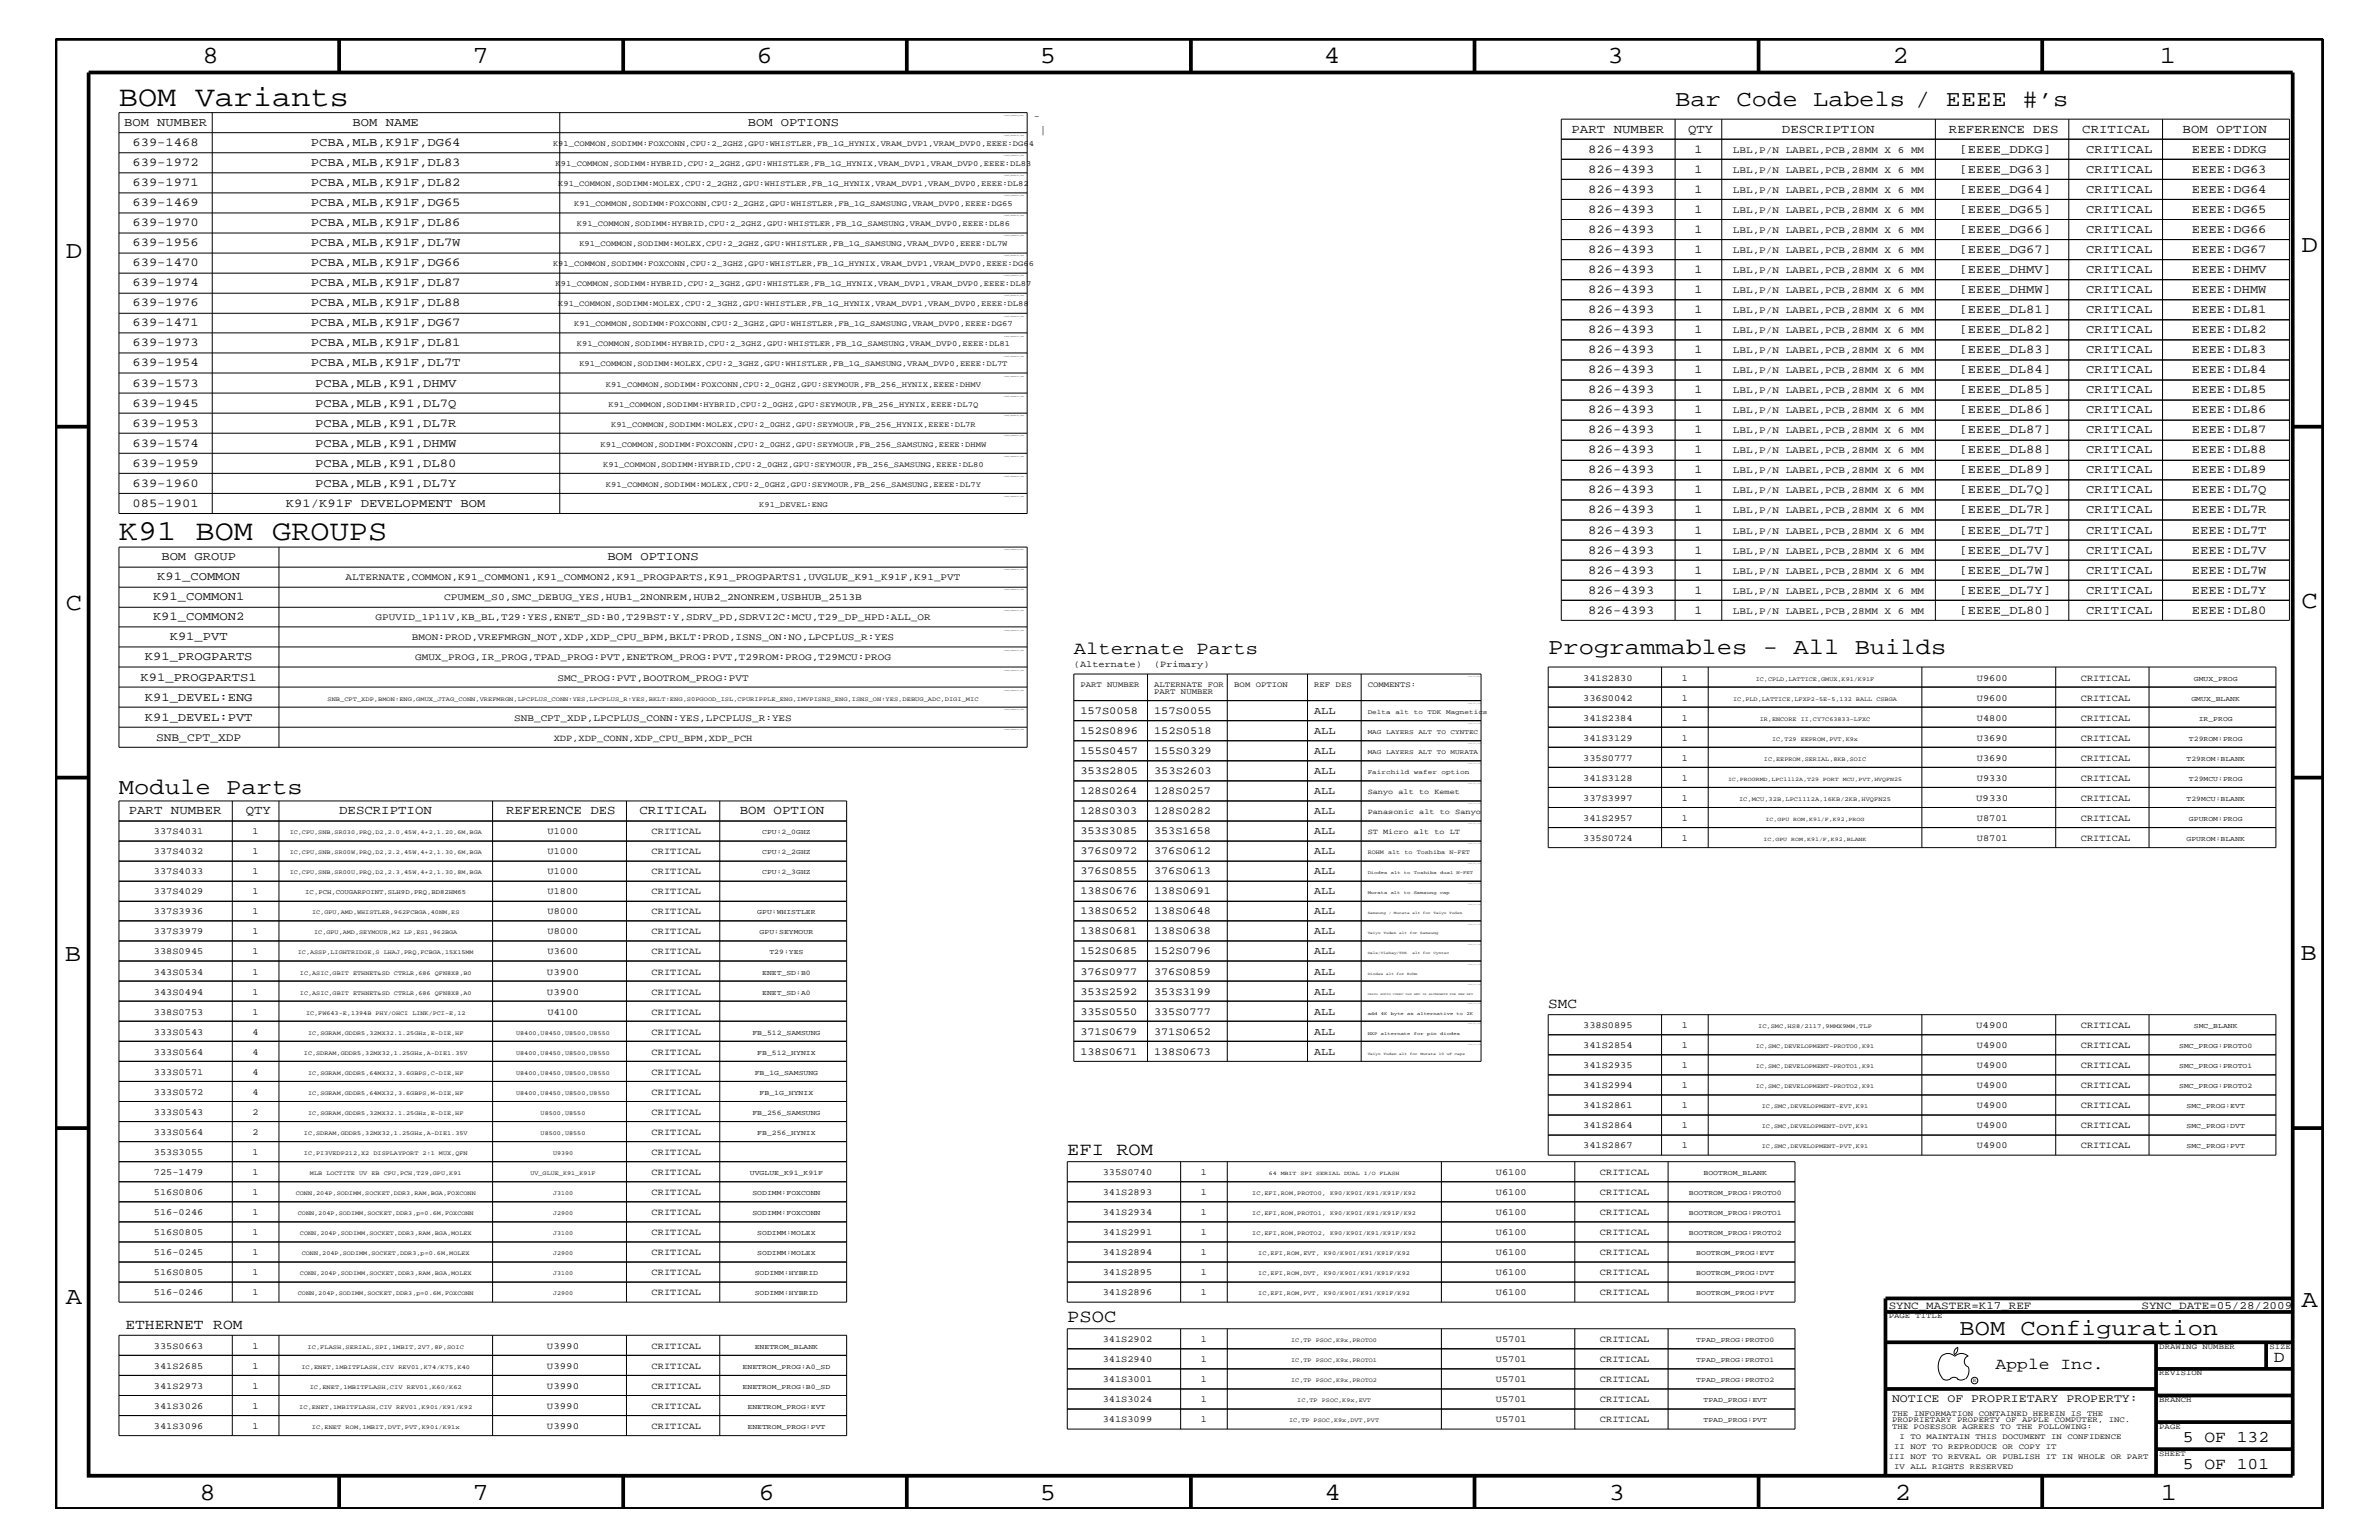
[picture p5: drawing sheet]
<svg xmlns="http://www.w3.org/2000/svg" width="432mm" height="279mm" viewBox="0 0 432 279" stroke-linecap="round" stroke-linejoin="round" font-family="sans-serif">
<defs><g id="words">
<g font-size="5.2">
<text x="21.6" y="19.2">BOM Variants</text>
<text x="21.6" y="98">K91 BOM GROUPS</text>
</g>
<g font-size="4.5">
<text x="36.7" y="11.5">8</text>
<text x="85.8" y="11.5">7</text>
<text x="137.3" y="11.5">6</text>
<text x="188.7" y="11.5">5</text>
<text x="240.3" y="11.5">4</text>
<text x="291.8" y="11.5">3</text>
<text x="343.5" y="11.5">2</text>
<text x="392" y="11.5">1</text>
<text x="11.9" y="46.8">D</text>
<text x="417.8" y="45.7">D</text>
<text x="11.9" y="110.6">C</text>
<text x="417.7" y="110.3">C</text>
<text x="11.8" y="174.3">B</text>
<text x="417.6" y="174.2">B</text>
<text x="11.9" y="236.7">A</text>
<text x="417.7" y="237.1">A</text>
<text x="36.2" y="272.1">8</text>
<text x="85.8" y="272.1">7</text>
<text x="137.7" y="272.1">6</text>
<text x="188.7" y="272.1">5</text>
<text x="240.4" y="272.1">4</text>
<text x="292" y="272.1">3</text>
<text x="343.9" y="272.1">2</text>
<text x="392.2" y="272.1">1</text>
</g>
<g font-size="4.1">
<text x="304" y="19.2">Bar Code Labels / EEEE #’s</text>
<text x="281" y="118.6">Programmables - All Builds</text>
<text x="21.6" y="144">Module Parts</text>
<text x="355.7" y="242.3">BOM Configuration</text>
</g>
<g font-size="3.3">
<text x="194.9" y="118.6">Alternate Parts</text>
<text x="193.7" y="209.6">EFI ROM</text>
<text x="193.7" y="239.9">PSOC</text>
</g>
<g font-size="3">
<text x="362.2" y="248.4">Apple Inc.</text>
<text x="412.7" y="247.1">D</text>
<text x="396.2" y="261.6">5 OF 132</text>
<text x="396.2" y="266.6">5 OF 101</text>
</g>
<g font-size="2.6">
<text x="281" y="182.9">SMC</text>
<text x="22.8" y="241.1">ETHERNET ROM</text>
</g>
<g font-size="2.3">
<text x="285.2" y="24.1">PART NUMBER</text>
<text x="306.4" y="24.1">QTY</text>
<text x="323.4" y="24.1">DESCRIPTION</text>
<text x="353.7" y="24.1">REFERENCE DES</text>
<text x="378" y="24.1">CRITICAL</text>
<text x="396.2" y="24.1">BOM OPTION</text>
<text x="23.4" y="147.7">PART NUMBER</text>
<text x="44.6" y="147.7">QTY</text>
<text x="61.6" y="147.7">DESCRIPTION</text>
<text x="91.9" y="147.7">REFERENCE DES</text>
<text x="116.1" y="147.7">CRITICAL</text>
<text x="134.3" y="147.7">BOM OPTION</text>
</g>
<g font-size="2.2">
<text x="22.5" y="22.9">BOM NUMBER</text>
<text x="64" y="22.9">BOM NAME</text>
<text x="135.7" y="22.9">BOM OPTIONS</text>
<text x="24" y="26.5">639-1468</text>
<text x="56.4" y="26.5">PCBA,MLB,K91F,DG64</text>
<text x="288.3" y="27.7">826-4393</text>
<text x="307.6" y="27.7">1</text>
<text x="355.7" y="27.7">[EEEE_DDKG]</text>
<text x="378.6" y="27.7">CRITICAL</text>
<text x="397.8" y="27.7">EEEE:DDKG</text>
<text x="24" y="30.2">639-1972</text>
<text x="24" y="33.7">639-1971</text>
<text x="56.4" y="30.2">PCBA,MLB,K91F,DL83</text>
<text x="56.4" y="33.7">PCBA,MLB,K91F,DL82</text>
<text x="288.3" y="31.4">826-4393</text>
<text x="288.3" y="35">826-4393</text>
<text x="307.6" y="31.4">1</text>
<text x="307.6" y="35">1</text>
<text x="355.7" y="31.4">[EEEE_DG63]</text>
<text x="355.7" y="35">[EEEE_DG64]</text>
<text x="378.6" y="31.4">CRITICAL</text>
<text x="378.6" y="35">CRITICAL</text>
<text x="397.8" y="31.4">EEEE:DG63</text>
<text x="397.8" y="35">EEEE:DG64</text>
<text x="24" y="37.4">639-1469</text>
<text x="24" y="41">639-1970</text>
<text x="56.4" y="37.4">PCBA,MLB,K91F,DG65</text>
<text x="56.4" y="41">PCBA,MLB,K91F,DL86</text>
<text x="288.3" y="38.6">826-4393</text>
<text x="307.6" y="38.6">1</text>
<text x="355.7" y="38.6">[EEEE_DG65]</text>
<text x="378.6" y="38.6">CRITICAL</text>
<text x="397.8" y="38.6">EEEE:DG65</text>
<text x="24" y="44.6">639-1956</text>
<text x="56.4" y="44.6">PCBA,MLB,K91F,DL7W</text>
<text x="288.3" y="42.3">826-4393</text>
<text x="288.3" y="45.9">826-4393</text>
<text x="307.6" y="42.3">1</text>
<text x="307.6" y="45.9">1</text>
<text x="355.7" y="42.3">[EEEE_DG66]</text>
<text x="355.7" y="45.9">[EEEE_DG67]</text>
<text x="378.6" y="42.3">CRITICAL</text>
<text x="378.6" y="45.9">CRITICAL</text>
<text x="397.8" y="42.3">EEEE:DG66</text>
<text x="397.8" y="45.9">EEEE:DG67</text>
<text x="24" y="51.9">639-1974</text>
<text x="24" y="48.3">639-1470</text>
<text x="56.4" y="51.9">PCBA,MLB,K91F,DL87</text>
<text x="56.4" y="48.3">PCBA,MLB,K91F,DG66</text>
<text x="288.3" y="49.6">826-4393</text>
<text x="288.3" y="53.2">826-4393</text>
<text x="307.6" y="49.6">1</text>
<text x="307.6" y="53.2">1</text>
<text x="355.7" y="49.6">[EEEE_DHMV]</text>
<text x="355.7" y="53.2">[EEEE_DHMW]</text>
<text x="378.6" y="49.6">CRITICAL</text>
<text x="378.6" y="53.2">CRITICAL</text>
<text x="397.8" y="49.6">EEEE:DHMV</text>
<text x="397.8" y="53.2">EEEE:DHMW</text>
<text x="24" y="55.6">639-1976</text>
<text x="24" y="59.2">639-1471</text>
<text x="56.4" y="55.6">PCBA,MLB,K91F,DL88</text>
<text x="56.4" y="59.2">PCBA,MLB,K91F,DG67</text>
<text x="288.3" y="56.8">826-4393</text>
<text x="307.6" y="56.8">1</text>
<text x="355.7" y="56.8">[EEEE_DL81]</text>
<text x="378.6" y="56.8">CRITICAL</text>
<text x="397.8" y="56.8">EEEE:DL81</text>
<text x="24" y="62.9">639-1973</text>
<text x="56.4" y="62.9">PCBA,MLB,K91F,DL81</text>
<text x="288.3" y="60.4">826-4393</text>
<text x="288.3" y="64">826-4393</text>
<text x="307.6" y="60.4">1</text>
<text x="307.6" y="64">1</text>
<text x="355.7" y="60.4">[EEEE_DL82]</text>
<text x="355.7" y="64">[EEEE_DL83]</text>
<text x="378.6" y="60.4">CRITICAL</text>
<text x="378.6" y="64">CRITICAL</text>
<text x="397.8" y="60.4">EEEE:DL82</text>
<text x="397.8" y="64">EEEE:DL83</text>
<text x="24" y="70.1">639-1573</text>
<text x="24" y="66.5">639-1954</text>
<text x="56.4" y="66.5">PCBA,MLB,K91F,DL7T</text>
<text x="57.2" y="70.1">PCBA,MLB,K91,DHMV</text>
<text x="288.3" y="71.3">826-4393</text>
<text x="288.3" y="67.7">826-4393</text>
<text x="307.6" y="71.3">1</text>
<text x="307.6" y="67.7">1</text>
<text x="355.7" y="71.3">[EEEE_DL85]</text>
<text x="355.7" y="67.7">[EEEE_DL84]</text>
<text x="378.6" y="71.3">CRITICAL</text>
<text x="378.6" y="67.7">CRITICAL</text>
<text x="397.8" y="71.3">EEEE:DL85</text>
<text x="397.8" y="67.7">EEEE:DL84</text>
<text x="24" y="73.8">639-1945</text>
<text x="24" y="77.4">639-1953</text>
<text x="57.2" y="73.8">PCBA,MLB,K91,DL7Q</text>
<text x="57.2" y="77.4">PCBA,MLB,K91,DL7R</text>
<text x="288.3" y="75">826-4393</text>
<text x="307.6" y="75">1</text>
<text x="355.7" y="75">[EEEE_DL86]</text>
<text x="378.6" y="75">CRITICAL</text>
<text x="397.8" y="75">EEEE:DL86</text>
<text x="24" y="81.1">639-1574</text>
<text x="57.2" y="81.1">PCBA,MLB,K91,DHMW</text>
<text x="288.3" y="82.2">826-4393</text>
<text x="288.3" y="78.6">826-4393</text>
<text x="307.6" y="82.2">1</text>
<text x="307.6" y="78.6">1</text>
<text x="355.7" y="82.2">[EEEE_DL88]</text>
<text x="355.7" y="78.6">[EEEE_DL87]</text>
<text x="378.6" y="82.2">CRITICAL</text>
<text x="378.6" y="78.6">CRITICAL</text>
<text x="397.8" y="82.2">EEEE:DL88</text>
<text x="397.8" y="78.6">EEEE:DL87</text>
<text x="24" y="88.3">639-1960</text>
<text x="24" y="84.7">639-1959</text>
<text x="57.2" y="88.3">PCBA,MLB,K91,DL7Y</text>
<text x="57.2" y="84.7">PCBA,MLB,K91,DL80</text>
<text x="288.3" y="89.5">826-4393</text>
<text x="288.3" y="85.9">826-4393</text>
<text x="307.6" y="89.5">1</text>
<text x="307.6" y="85.9">1</text>
<text x="355.7" y="89.5">[EEEE_DL7Q]</text>
<text x="355.7" y="85.9">[EEEE_DL89]</text>
<text x="378.6" y="89.5">CRITICAL</text>
<text x="378.6" y="85.9">CRITICAL</text>
<text x="397.8" y="89.5">EEEE:DL7Q</text>
<text x="397.8" y="85.9">EEEE:DL89</text>
<text x="24" y="92">085-1901</text>
<text x="51.9" y="92">K91/K91F DEVELOPMENT BOM</text>
<text x="288.3" y="93.2">826-4393</text>
<text x="307.6" y="93.2">1</text>
<text x="355.7" y="93.2">[EEEE_DL7R]</text>
<text x="378.6" y="93.2">CRITICAL</text>
<text x="397.8" y="93.2">EEEE:DL7R</text>
<text x="29.3" y="101.6">BOM GROUP</text>
<text x="110.2" y="101.6">BOM OPTIONS</text>
<text x="288.3" y="96.8">826-4393</text>
<text x="288.3" y="100.4">826-4393</text>
<text x="307.6" y="100.4">1</text>
<text x="307.6" y="96.8">1</text>
<text x="355.7" y="100.4">[EEEE_DL7V]</text>
<text x="355.7" y="96.8">[EEEE_DL7T]</text>
<text x="378.6" y="100.4">CRITICAL</text>
<text x="378.6" y="96.8">CRITICAL</text>
<text x="397.8" y="100.4">EEEE:DL7V</text>
<text x="397.8" y="96.8">EEEE:DL7T</text>
<text x="28.5" y="105.3">K91_COMMON</text>
<text x="288.3" y="107.7">826-4393</text>
<text x="288.3" y="104.1">826-4393</text>
<text x="307.6" y="107.7">1</text>
<text x="307.6" y="104.1">1</text>
<text x="355.7" y="107.7">[EEEE_DL7Y]</text>
<text x="355.7" y="104.1">[EEEE_DL7W]</text>
<text x="378.6" y="107.7">CRITICAL</text>
<text x="378.6" y="104.1">CRITICAL</text>
<text x="397.8" y="107.7">EEEE:DL7Y</text>
<text x="397.8" y="104.1">EEEE:DL7W</text>
<text x="27.8" y="108.9">K91_COMMON1</text>
<text x="27.8" y="112.6">K91_COMMON2</text>
<text x="288.3" y="111.4">826-4393</text>
<text x="307.6" y="111.4">1</text>
<text x="355.7" y="111.4">[EEEE_DL80]</text>
<text x="378.6" y="111.4">CRITICAL</text>
<text x="397.8" y="111.4">EEEE:DL80</text>
<text x="26.3" y="119.8">K91_PROGPARTS</text>
<text x="30.8" y="116.2">K91_PVT</text>
<text x="25.5" y="123.5">K91_PROGPARTS1</text>
<text x="26.3" y="130.8">K91_DEVEL:PVT</text>
<text x="26.3" y="127.1">K91_DEVEL:ENG</text>
</g>
<g font-size="2.1">
<text x="28.3" y="134.4">SNB_CPT_XDP</text>
<text x="343.4" y="254.4">NOTICE OF PROPRIETARY PROPERTY:</text>
</g>
<g font-size="2">
<text x="342.8" y="237.4">SYNC_MASTER=K17_REF</text>
<text x="388.7" y="237.4">SYNC_DATE=05/28/2009</text>
</g>
<g font-size="1.9">
<text x="196.1" y="129.6">157S0058</text>
<text x="209.5" y="129.6">157S0055</text>
<text x="238.5" y="129.6">ALL</text>
<text x="196.1" y="136.8">155S0457</text>
<text x="196.1" y="133.2">152S0896</text>
<text x="209.5" y="136.8">155S0329</text>
<text x="209.5" y="133.2">152S0518</text>
<text x="238.5" y="136.8">ALL</text>
<text x="238.5" y="133.2">ALL</text>
<text x="196.1" y="140.4">353S2805</text>
<text x="209.5" y="140.4">353S2603</text>
<text x="238.5" y="140.4">ALL</text>
<text x="196.1" y="144">128S0264</text>
<text x="196.1" y="147.7">128S0303</text>
<text x="209.5" y="144">128S0257</text>
<text x="209.5" y="147.7">128S0282</text>
<text x="238.5" y="144">ALL</text>
<text x="238.5" y="147.7">ALL</text>
<text x="196.1" y="155">376S0972</text>
<text x="196.1" y="151.3">353S3085</text>
<text x="209.5" y="155">376S0612</text>
<text x="209.5" y="151.3">353S1658</text>
<text x="238.5" y="155">ALL</text>
<text x="238.5" y="151.3">ALL</text>
<text x="196.1" y="158.6">376S0855</text>
<text x="209.5" y="158.6">376S0613</text>
<text x="238.5" y="158.6">ALL</text>
<text x="196.1" y="165.9">138S0652</text>
<text x="196.1" y="162.2">138S0676</text>
<text x="209.5" y="165.9">138S0648</text>
<text x="209.5" y="162.2">138S0691</text>
<text x="238.5" y="165.9">ALL</text>
<text x="238.5" y="162.2">ALL</text>
<text x="196.1" y="173.2">152S0685</text>
<text x="196.1" y="169.5">138S0681</text>
<text x="209.5" y="173.2">152S0796</text>
<text x="209.5" y="169.5">138S0638</text>
<text x="238.5" y="173.2">ALL</text>
<text x="238.5" y="169.5">ALL</text>
<text x="196.1" y="176.8">376S0977</text>
<text x="209.5" y="176.8">376S0859</text>
<text x="238.5" y="176.8">ALL</text>
<text x="196.1" y="180.5">353S2592</text>
<text x="196.1" y="184.1">335S0550</text>
<text x="209.5" y="180.5">353S3199</text>
<text x="209.5" y="184.1">335S0777</text>
<text x="238.5" y="180.5">ALL</text>
<text x="238.5" y="184.1">ALL</text>
<text x="196.1" y="187.7">371S0679</text>
<text x="196.1" y="191.4">138S0671</text>
<text x="209.5" y="191.4">138S0673</text>
<text x="209.5" y="187.7">371S0652</text>
<text x="238.5" y="187.7">ALL</text>
<text x="238.5" y="191.4">ALL</text>
</g>
<g font-size="1.8">
<text x="314.5" y="27.7">LBL,P/N LABEL,PCB,28MM X 6 MM</text>
<text x="314.5" y="31.4">LBL,P/N LABEL,PCB,28MM X 6 MM</text>
<text x="314.5" y="35">LBL,P/N LABEL,PCB,28MM X 6 MM</text>
<text x="314.5" y="38.6">LBL,P/N LABEL,PCB,28MM X 6 MM</text>
<text x="314.5" y="42.3">LBL,P/N LABEL,PCB,28MM X 6 MM</text>
<text x="314.5" y="45.9">LBL,P/N LABEL,PCB,28MM X 6 MM</text>
<text x="314.5" y="49.6">LBL,P/N LABEL,PCB,28MM X 6 MM</text>
<text x="314.5" y="53.2">LBL,P/N LABEL,PCB,28MM X 6 MM</text>
<text x="314.5" y="56.8">LBL,P/N LABEL,PCB,28MM X 6 MM</text>
<text x="314.5" y="60.4">LBL,P/N LABEL,PCB,28MM X 6 MM</text>
<text x="314.5" y="64">LBL,P/N LABEL,PCB,28MM X 6 MM</text>
<text x="314.5" y="71.3">LBL,P/N LABEL,PCB,28MM X 6 MM</text>
<text x="314.5" y="67.7">LBL,P/N LABEL,PCB,28MM X 6 MM</text>
<text x="314.5" y="75">LBL,P/N LABEL,PCB,28MM X 6 MM</text>
<text x="314.5" y="82.2">LBL,P/N LABEL,PCB,28MM X 6 MM</text>
<text x="314.5" y="78.6">LBL,P/N LABEL,PCB,28MM X 6 MM</text>
<text x="314.5" y="89.5">LBL,P/N LABEL,PCB,28MM X 6 MM</text>
<text x="314.5" y="85.9">LBL,P/N LABEL,PCB,28MM X 6 MM</text>
<text x="314.5" y="93.2">LBL,P/N LABEL,PCB,28MM X 6 MM</text>
<text x="314.5" y="100.4">LBL,P/N LABEL,PCB,28MM X 6 MM</text>
<text x="314.5" y="96.8">LBL,P/N LABEL,PCB,28MM X 6 MM</text>
<text x="62.7" y="105.3">ALTERNATE,COMMON,K91_COMMON1,K91_COMMON2,K91_PROGPARTS,K91_PROGPARTS1,UVGLUE_K91_K91F,K91_PVT</text>
<text x="314.5" y="107.7">LBL,P/N LABEL,PCB,28MM X 6 MM</text>
<text x="314.5" y="104.1">LBL,P/N LABEL,PCB,28MM X 6 MM</text>
<text x="68.2" y="112.6">GPUVID_1P11V,KB_BL,T29:YES,ENET_SD:B0,T29BST:Y,SDRV_PD,SDRVI2C:MCU,T29_DP_HPD:ALL_OR</text>
<text x="80.6" y="108.9">CPUMEM_S0,SMC_DEBUG_YES,HUB1_2NONREM,HUB2_2NONREM,USBHUB_2513B</text>
<text x="314.5" y="111.4">LBL,P/N LABEL,PCB,28MM X 6 MM</text>
<text x="74.8" y="116.2">BMON:PROD,VREFMRGN_NOT,XDP,XDP_CPU_BPM,BKLT:PROD,ISNS_ON:NO,LPCPLUS_R:YES</text>
<text x="75.4" y="119.8">GMUX_PROG,IR_PROG,TPAD_PROG:PVT,ENETROM_PROG:PVT,T29ROM:PROG,T29MCU:PROG</text>
<text x="101.2" y="123.5">SMC_PROG:PVT,BOOTROM_PROG:PVT</text>
<text x="93.3" y="130.8">SNB_CPT_XDP,LPCPLUS_CONN:YES,LPCPLUS_R:YES</text>
</g>
<g font-size="1.7">
<text x="187.6" y="21.6">-</text>
<text x="188.8" y="24.1">|</text>
<text x="194.9" y="121">(Alternate)</text>
<text x="209.5" y="121">(Primary)</text>
<text x="287.4" y="123.5">341S2830</text>
<text x="305.3" y="123.5">1</text>
<text x="358.8" y="123.5">U9600</text>
<text x="377.7" y="123.5">CRITICAL</text>
<text x="287.4" y="130.8">341S2384</text>
<text x="287.4" y="127.1">336S0042</text>
<text x="305.3" y="130.8">1</text>
<text x="305.3" y="127.1">1</text>
<text x="358.8" y="130.8">U4800</text>
<text x="358.8" y="127.1">U9600</text>
<text x="377.7" y="130.8">CRITICAL</text>
<text x="377.7" y="127.1">CRITICAL</text>
<text x="100.5" y="134.4">XDP,XDP_CONN,XDP_CPU_BPM,XDP_PCH</text>
<text x="287.4" y="134.4">341S3129</text>
<text x="305.3" y="134.4">1</text>
<text x="358.8" y="134.4">U3690</text>
<text x="377.7" y="134.4">CRITICAL</text>
<text x="287.4" y="138">335S0777</text>
<text x="287.4" y="141.7">341S3128</text>
<text x="305.3" y="138">1</text>
<text x="305.3" y="141.7">1</text>
<text x="358.8" y="138">U3690</text>
<text x="358.8" y="141.7">U9330</text>
<text x="377.7" y="138">CRITICAL</text>
<text x="377.7" y="141.7">CRITICAL</text>
<text x="287.4" y="149">341S2957</text>
<text x="287.4" y="145.3">337S3997</text>
<text x="305.3" y="149">1</text>
<text x="305.3" y="145.3">1</text>
<text x="358.7" y="145.3">U9330</text>
<text x="358.8" y="149">U8701</text>
<text x="377.7" y="149">CRITICAL</text>
<text x="377.7" y="145.3">CRITICAL</text>
<text x="27.9" y="151.3">337S4031</text>
<text x="27.9" y="155">337S4032</text>
<text x="45.8" y="151.3">1</text>
<text x="45.8" y="155">1</text>
<text x="99.4" y="151.3">U1000</text>
<text x="99.4" y="155">U1000</text>
<text x="118.3" y="151.3">CRITICAL</text>
<text x="118.3" y="155">CRITICAL</text>
<text x="287.4" y="152.6">335S0724</text>
<text x="305.3" y="152.6">1</text>
<text x="358.8" y="152.6">U8701</text>
<text x="377.7" y="152.6">CRITICAL</text>
<text x="27.9" y="158.6">337S4033</text>
<text x="45.8" y="158.6">1</text>
<text x="99.4" y="158.6">U1000</text>
<text x="118.3" y="158.6">CRITICAL</text>
<text x="27.9" y="162.2">337S4029</text>
<text x="27.9" y="165.9">337S3936</text>
<text x="45.8" y="162.2">1</text>
<text x="45.8" y="165.9">1</text>
<text x="99.4" y="162.2">U1800</text>
<text x="99.4" y="165.9">U8000</text>
<text x="118.3" y="162.2">CRITICAL</text>
<text x="118.3" y="165.9">CRITICAL</text>
<text x="27.9" y="173.2">338S0945</text>
<text x="27.9" y="169.5">337S3979</text>
<text x="45.8" y="173.2">1</text>
<text x="45.8" y="169.5">1</text>
<text x="99.4" y="173.2">U3600</text>
<text x="99.4" y="169.5">U8000</text>
<text x="118.3" y="169.5">CRITICAL</text>
<text x="118.3" y="173.2">CRITICAL</text>
<text x="27.9" y="176.8">343S0534</text>
<text x="45.8" y="176.8">1</text>
<text x="99.3" y="176.8">U3900</text>
<text x="118.3" y="176.8">CRITICAL</text>
<text x="27.9" y="180.5">343S0494</text>
<text x="27.9" y="184.1">338S0753</text>
<text x="45.8" y="184.1">1</text>
<text x="45.8" y="180.5">1</text>
<text x="99.3" y="180.5">U3900</text>
<text x="99.4" y="184.1">U4100</text>
<text x="118.3" y="184.1">CRITICAL</text>
<text x="118.3" y="180.5">CRITICAL</text>
<text x="27.9" y="191.4">333S0564</text>
<text x="27.9" y="187.7">333S0543</text>
<text x="45.8" y="191.4">4</text>
<text x="45.8" y="187.7">4</text>
<text x="118.3" y="191.4">CRITICAL</text>
<text x="118.3" y="187.7">CRITICAL</text>
<text x="287.4" y="186.5">338S0895</text>
<text x="287.4" y="190.2">341S2854</text>
<text x="305.3" y="186.5">1</text>
<text x="305.3" y="190.2">1</text>
<text x="358.7" y="186.5">U4900</text>
<text x="358.8" y="190.2">U4900</text>
<text x="377.7" y="186.5">CRITICAL</text>
<text x="377.7" y="190.2">CRITICAL</text>
<text x="27.9" y="195">333S0571</text>
<text x="45.8" y="195">4</text>
<text x="118.3" y="195">CRITICAL</text>
<text x="287.4" y="197.4">341S2994</text>
<text x="287.4" y="193.7">341S2935</text>
<text x="305.3" y="197.4">1</text>
<text x="305.3" y="193.7">1</text>
<text x="358.8" y="197.4">U4900</text>
<text x="358.8" y="193.7">U4900</text>
<text x="377.7" y="197.4">CRITICAL</text>
<text x="377.7" y="193.7">CRITICAL</text>
<text x="27.9" y="202.3">333S0543</text>
<text x="27.9" y="198.7">333S0572</text>
<text x="45.8" y="198.7">4</text>
<text x="45.8" y="202.3">2</text>
<text x="118.3" y="198.7">CRITICAL</text>
<text x="118.3" y="202.3">CRITICAL</text>
<text x="287.4" y="201">341S2861</text>
<text x="305.3" y="201">1</text>
<text x="358.8" y="201">U4900</text>
<text x="377.7" y="201">CRITICAL</text>
<text x="27.9" y="209.6">353S3055</text>
<text x="27.9" y="205.9">333S0564</text>
<text x="45.8" y="209.6">1</text>
<text x="45.8" y="205.9">2</text>
<text x="118.3" y="205.9">CRITICAL</text>
<text x="118.3" y="209.6">CRITICAL</text>
<text x="287.4" y="204.7">341S2864</text>
<text x="287.4" y="208.3">341S2867</text>
<text x="305.3" y="204.7">1</text>
<text x="305.3" y="208.3">1</text>
<text x="358.8" y="204.7">U4900</text>
<text x="358.8" y="208.3">U4900</text>
<text x="377.7" y="204.7">CRITICAL</text>
<text x="377.7" y="208.3">CRITICAL</text>
<text x="27.9" y="213.2">725-1479</text>
<text x="45.8" y="213.2">1</text>
<text x="118.3" y="213.2">CRITICAL</text>
<text x="200.2" y="213.2">335S0740</text>
<text x="218" y="213.2">1</text>
<text x="271.5" y="213.2">U6100</text>
<text x="290.4" y="213.2">CRITICAL</text>
<text x="27.9" y="220.4">516-0246</text>
<text x="27.9" y="216.9">516S0806</text>
<text x="45.8" y="220.4">1</text>
<text x="45.8" y="216.9">1</text>
<text x="118.3" y="220.4">CRITICAL</text>
<text x="118.3" y="216.9">CRITICAL</text>
<text x="200.2" y="220.4">341S2934</text>
<text x="200.2" y="216.9">341S2893</text>
<text x="218" y="216.9">1</text>
<text x="218" y="220.4">1</text>
<text x="271.5" y="216.9">U6100</text>
<text x="271.5" y="220.4">U6100</text>
<text x="290.4" y="220.4">CRITICAL</text>
<text x="290.4" y="216.9">CRITICAL</text>
<text x="27.9" y="224.1">516S0805</text>
<text x="27.9" y="227.7">516-0245</text>
<text x="45.8" y="224.1">1</text>
<text x="45.8" y="227.7">1</text>
<text x="118.3" y="224.1">CRITICAL</text>
<text x="118.3" y="227.7">CRITICAL</text>
<text x="200.2" y="227.7">341S2894</text>
<text x="200.2" y="224.1">341S2991</text>
<text x="218" y="227.7">1</text>
<text x="218" y="224.1">1</text>
<text x="271.5" y="227.7">U6100</text>
<text x="271.5" y="224.1">U6100</text>
<text x="290.4" y="227.7">CRITICAL</text>
<text x="290.4" y="224.1">CRITICAL</text>
<text x="27.9" y="231.3">516S0805</text>
<text x="45.8" y="231.3">1</text>
<text x="118.3" y="231.3">CRITICAL</text>
<text x="200.2" y="231.3">341S2895</text>
<text x="218" y="231.3">1</text>
<text x="271.5" y="231.3">U6100</text>
<text x="290.4" y="231.3">CRITICAL</text>
<text x="27.9" y="235">516-0246</text>
<text x="45.8" y="235">1</text>
<text x="118.3" y="235">CRITICAL</text>
<text x="200.2" y="235">341S2896</text>
<text x="218" y="235">1</text>
<text x="271.5" y="235">U6100</text>
<text x="290.4" y="235">CRITICAL</text>
<text x="27.9" y="244.7">335S0663</text>
<text x="45.8" y="244.7">1</text>
<text x="99.3" y="244.7">U3990</text>
<text x="118.3" y="244.7">CRITICAL</text>
<text x="200.2" y="243.5">341S2902</text>
<text x="218" y="243.5">1</text>
<text x="271.5" y="243.5">U5701</text>
<text x="290.4" y="243.5">CRITICAL</text>
<text x="27.9" y="248.4">341S2685</text>
<text x="27.9" y="252">341S2973</text>
<text x="45.8" y="248.4">1</text>
<text x="45.8" y="252">1</text>
<text x="99.3" y="248.4">U3990</text>
<text x="99.3" y="252">U3990</text>
<text x="118.3" y="248.4">CRITICAL</text>
<text x="118.3" y="252">CRITICAL</text>
<text x="200.2" y="250.7">341S3001</text>
<text x="200.2" y="247.1">341S2940</text>
<text x="218" y="250.7">1</text>
<text x="218" y="247.1">1</text>
<text x="271.5" y="250.7">U5701</text>
<text x="271.5" y="247.1">U5701</text>
<text x="290.4" y="250.7">CRITICAL</text>
<text x="290.4" y="247.1">CRITICAL</text>
<text x="27.9" y="255.6">341S3026</text>
<text x="45.8" y="255.6">1</text>
<text x="99.3" y="255.6">U3990</text>
<text x="118.3" y="255.6">CRITICAL</text>
<text x="200.2" y="254.4">341S3024</text>
<text x="218" y="254.4">1</text>
<text x="271.5" y="254.4">U5701</text>
<text x="290.4" y="254.4">CRITICAL</text>
<text x="27.9" y="259.3">341S3096</text>
<text x="45.8" y="259.3">1</text>
<text x="99.3" y="259.3">U3990</text>
<text x="118.3" y="259.3">CRITICAL</text>
<text x="200.2" y="258">341S3099</text>
<text x="218" y="258">1</text>
<text x="271.5" y="258">U5701</text>
<text x="290.4" y="258">CRITICAL</text>
</g>
<g font-size="1.4">
<text x="100.4" y="26.5">K91_COMMON,SODIMM:FOXCONN,CPU:2_2GHZ,GPU:WHISTLER,FB_1G_HYNIX,VRAM_DVP1,VRAM_DVP0,EEEE:DG64</text>
<text x="100.8" y="30.2">K91_COMMON,SODIMM:HYBRID,CPU:2_2GHZ,GPU:WHISTLER,FB_1G_HYNIX,VRAM_DVP1,VRAM_DVP0,EEEE:DL83</text>
<text x="101.3" y="33.7">K91_COMMON,SODIMM:MOLEX,CPU:2_2GHZ,GPU:WHISTLER,FB_1G_HYNIX,VRAM_DVP1,VRAM_DVP0,EEEE:DL82</text>
<text x="104.2" y="37.4">K91_COMMON,SODIMM:FOXCONN,CPU:2_2GHZ,GPU:WHISTLER,FB_1G_SAMSUNG,VRAM_DVP0,EEEE:DG65</text>
<text x="104.7" y="41">K91_COMMON,SODIMM:HYBRID,CPU:2_2GHZ,GPU:WHISTLER,FB_1G_SAMSUNG,VRAM_DVP0,EEEE:DL86</text>
<text x="105.2" y="44.6">K91_COMMON,SODIMM:MOLEX,CPU:2_2GHZ,GPU:WHISTLER,FB_1G_SAMSUNG,VRAM_DVP0,EEEE:DL7W</text>
<text x="100.4" y="48.3">K91_COMMON,SODIMM:FOXCONN,CPU:2_3GHZ,GPU:WHISTLER,FB_1G_HYNIX,VRAM_DVP1,VRAM_DVP0,EEEE:DG66</text>
<text x="100.8" y="51.9">K91_COMMON,SODIMM:HYBRID,CPU:2_3GHZ,GPU:WHISTLER,FB_1G_HYNIX,VRAM_DVP1,VRAM_DVP0,EEEE:DL87</text>
<text x="101.3" y="55.6">K91_COMMON,SODIMM:MOLEX,CPU:2_3GHZ,GPU:WHISTLER,FB_1G_HYNIX,VRAM_DVP1,VRAM_DVP0,EEEE:DL88</text>
<text x="104.2" y="59.2">K91_COMMON,SODIMM:FOXCONN,CPU:2_3GHZ,GPU:WHISTLER,FB_1G_SAMSUNG,VRAM_DVP0,EEEE:DG67</text>
<text x="104.7" y="62.9">K91_COMMON,SODIMM:HYBRID,CPU:2_3GHZ,GPU:WHISTLER,FB_1G_SAMSUNG,VRAM_DVP0,EEEE:DL81</text>
<text x="105.2" y="66.5">K91_COMMON,SODIMM:MOLEX,CPU:2_3GHZ,GPU:WHISTLER,FB_1G_SAMSUNG,VRAM_DVP0,EEEE:DL7T</text>
<text x="110" y="70.1">K91_COMMON,SODIMM:FOXCONN,CPU:2_0GHZ,GPU:SEYMOUR,FB_256_HYNIX,EEEE:DHMV</text>
<text x="110.4" y="73.8">K91_COMMON,SODIMM:HYBRID,CPU:2_0GHZ,GPU:SEYMOUR,FB_256_HYNIX,EEEE:DL7Q</text>
<text x="110.9" y="77.4">K91_COMMON,SODIMM:MOLEX,CPU:2_0GHZ,GPU:SEYMOUR,FB_256_HYNIX,EEEE:DL7R</text>
<text x="109" y="81.1">K91_COMMON,SODIMM:FOXCONN,CPU:2_0GHZ,GPU:SEYMOUR,FB_256_SAMSUNG,EEEE:DHMW</text>
<text x="109.5" y="84.7">K91_COMMON,SODIMM:HYBRID,CPU:2_0GHZ,GPU:SEYMOUR,FB_256_SAMSUNG,EEEE:DL80</text>
<text x="110" y="88.3">K91_COMMON,SODIMM:MOLEX,CPU:2_0GHZ,GPU:SEYMOUR,FB_256_SAMSUNG,EEEE:DL7Y</text>
<text x="137.8" y="92">K91_DEVEL:ENG</text>
<text x="196.1" y="124.7">PART NUMBER</text>
<text x="209.5" y="124.7">ALTERNATE FOR</text>
<text x="209.5" y="125.9">PART NUMBER</text>
<text x="224" y="124.7">BOM OPTION</text>
<text x="238.5" y="124.7">REF DES</text>
<text x="248.2" y="124.7">COMMENTS:</text>
<text x="248.2" y="147.7">Panasonic alt to Sanyo</text>
<text x="248.2" y="144">Sanyo alt to Kemet</text>
<text x="248.2" y="151.3">ST Micro alt to LT</text>
<text x="342.8" y="239.2">PAGE TITLE</text>
<text x="391.9" y="244.7">DRAWING NUMBER</text>
<text x="411.9" y="244.7">SIZE</text>
<text x="391.9" y="249.5">REVISION</text>
<text x="343.4" y="256.8">THE INFORMATION CONTAINED HEREIN IS THE</text>
<text x="391.9" y="254.4">BRANCH</text>
<text x="343.4" y="259.3">THE POSESSOR AGREES TO THE FOLLOWING:</text>
<text x="343.4" y="258">PROPRIETARY PROPERTY OF APPLE COMPUTER, INC.</text>
<text x="343.8" y="262.9">II NOT TO REPRODUCE OR COPY IT</text>
<text x="344.8" y="261.1">I TO MAINTAIN THIS DOCUMENT IN CONFIDENCE</text>
<text x="391.9" y="259.3">PAGE</text>
<text x="342.8" y="264.7">III NOT TO REVEAL OR PUBLISH IT IN WHOLE OR PART</text>
<text x="343.8" y="266.6">IV ALL RIGHTS RESERVED</text>
<text x="391.9" y="264.1">SHEET</text>
</g>
<g font-size="1.3">
<text x="398.2" y="123.5">GMUX_PROG</text>
<text x="397.8" y="127.1">GMUX_BLANK</text>
<text x="399.1" y="130.8">IR_PROG</text>
<text x="397.3" y="134.4">T29ROM:PROG</text>
<text x="396.9" y="138">T29ROM:BLANK</text>
<text x="397.3" y="141.7">T29MCU:PROG</text>
<text x="396.9" y="145.3">T29MCU:BLANK</text>
<text x="397.3" y="149">GPUROM:PROG</text>
<text x="138.3" y="151.3">CPU:2_0GHZ</text>
<text x="138.3" y="155">CPU:2_2GHZ</text>
<text x="396.9" y="152.6">GPUROM:BLANK</text>
<text x="138.3" y="158.6">CPU:2_3GHZ</text>
<text x="137.5" y="165.9">GPU:WHISTLER</text>
<text x="137.9" y="169.5">GPU:SEYMOUR</text>
<text x="139.7" y="173.2">T29:YES</text>
<text x="138.3" y="176.8">ENET_SD:B0</text>
<text x="138.3" y="180.5">ENET_SD:A0</text>
<text x="136.6" y="187.7">FB_512_SAMSUNG</text>
<text x="137.5" y="191.4">FB_512_HYNIX</text>
<text x="395.5" y="190.2">SMC_PROG:PROTO0</text>
<text x="398.2" y="186.5">SMC_BLANK</text>
<text x="137" y="195">FB_1G_SAMSUNG</text>
<text x="395.5" y="197.4">SMC_PROG:PROTO2</text>
<text x="395.5" y="193.7">SMC_PROG:PROTO1</text>
<text x="136.6" y="202.3">FB_256_SAMSUNG</text>
<text x="137.9" y="198.7">FB_1G_HYNIX</text>
<text x="396.9" y="201">SMC_PROG:EVT</text>
<text x="137.5" y="205.9">FB_256_HYNIX</text>
<text x="396.9" y="204.7">SMC_PROG:DVT</text>
<text x="396.9" y="208.3">SMC_PROG:PVT</text>
<text x="136.1" y="213.2">UVGLUE_K91_K91F</text>
<text x="309.2" y="213.2">BOOTROM_BLANK</text>
<text x="136.6" y="220.4">SODIMM:FOXCONN</text>
<text x="136.6" y="216.9">SODIMM:FOXCONN</text>
<text x="306.5" y="216.9">BOOTROM_PROG:PROTO0</text>
<text x="306.5" y="220.4">BOOTROM_PROG:PROTO1</text>
<text x="137.5" y="224.1">SODIMM:MOLEX</text>
<text x="137.5" y="227.7">SODIMM:MOLEX</text>
<text x="306.5" y="224.1">BOOTROM_PROG:PROTO2</text>
<text x="307.9" y="227.7">BOOTROM_PROG:EVT</text>
<text x="137" y="231.3">SODIMM:HYBRID</text>
<text x="307.9" y="231.3">BOOTROM_PROG:DVT</text>
<text x="137" y="235">SODIMM:HYBRID</text>
<text x="307.9" y="235">BOOTROM_PROG:PVT</text>
<text x="137" y="244.7">ENETROM_BLANK</text>
<text x="307.9" y="243.5">TPAD_PROG:PROTO0</text>
<text x="134.8" y="248.4">ENETROM_PROG:A0_SD</text>
<text x="134.8" y="252">ENETROM_PROG:B0_SD</text>
<text x="307.9" y="250.7">TPAD_PROG:PROTO2</text>
<text x="307.9" y="247.1">TPAD_PROG:PROTO1</text>
<text x="135.7" y="255.6">ENETROM_PROG:EVT</text>
<text x="309.2" y="254.4">TPAD_PROG:EVT</text>
<text x="135.7" y="259.3">ENETROM_PROG:PVT</text>
<text x="309.2" y="258">TPAD_PROG:PVT</text>
</g>
<g font-size="1.2">
<text x="248.2" y="129.6">Delta</text>
<text x="253.3" y="129.6">alt</text>
<text x="256.6" y="129.6">to</text>
<text x="259.1" y="129.6">TDK</text>
<text x="262.5" y="129.6">Magnetics</text>
<text x="248.2" y="136.8">MAG</text>
<text x="248.2" y="133.2">MAG</text>
<text x="251.6" y="136.8">LAYERS</text>
<text x="251.6" y="133.2">LAYERS</text>
<text x="257.4" y="136.8">ALT</text>
<text x="257.4" y="133.2">ALT</text>
<text x="260.8" y="136.8">TO</text>
<text x="260.8" y="133.2">TO</text>
<text x="263.3" y="136.8">MURATA</text>
<text x="263.3" y="133.2">CYNTEC</text>
<text x="248.2" y="140.4">Fairchild</text>
<text x="256.6" y="140.4">wafer</text>
<text x="261.7" y="140.4">option</text>
<text x="55.4" y="162.2">IC,PCH,COUGARPOINT,SLH9D,PRQ,BD82HM65</text>
</g>
<g font-size="1.1">
<text x="318.7" y="123.5">IC,CPLD,LATTICE,GMUX,K91/K91F</text>
<text x="59.4" y="127.1">SNB_CPT_XDP,BMON:ENG,GMUX_JTAG_CONN,VREFMRGN,LPCPLUS_CONN:YES,LPCPLUS_R:YES,BKLT:ENG,S0PGOOD_ISL,CPURIPPLE_ENG,IMVPISNS_ENG,ISNS_ON:YES,DEBUG_ADC,DIGI_MIC</text>
<text x="314.6" y="127.1">IC,PLD,LATTICE,LFXP2-5E-5,132 BALL CSBGA</text>
<text x="319.4" y="130.8">IR,ENCORE II,CY7C63833-LFXC</text>
<text x="321.6" y="134.4">IC,T29 EEPROM,PVT,K9x</text>
<text x="320.2" y="138">IC,EEPROM,SERIAL,8KB,SOIC</text>
<text x="315.6" y="145.3">IC,MCU,32B,LPC1112A,16KB/2KB,HVQFN25</text>
<text x="52.6" y="151.3">IC,CPU,SNB,SR030,PRQ,D2,2.0,45W,4+2,1.20,6M,BGA</text>
<text x="52.6" y="155">IC,CPU,SNB,SR00W,PRQ,D2,2.2,45W,4+2,1.30,6M,BGA</text>
<text x="248.2" y="155">ROHM alt to Toshiba N-FET</text>
<text x="52.6" y="158.6">IC,CPU,SNB,SR00U,PRQ,D2,2.3,45W,4+2,1.30,8M,BGA</text>
<text x="56.6" y="165.9">IC,GPU,AMD,WHISTLER,962FCBGA,40NM,ES</text>
<text x="54.1" y="173.2">IC,ASSP,LIGHTRIDGE,S LHAJ,PRQ,FCBGA,15X15MM</text>
<text x="57" y="169.5">IC,GPU,AMD,SEYMOUR,M2 LP,ES1,962BGA</text>
<text x="54.4" y="176.8">IC,ASIC,GBIT ETHNET&amp;SD CTRLR,686 QFN8X8,B0</text>
<text x="54.4" y="180.5">IC,ASIC,GBIT ETHNET&amp;SD CTRLR,686 QFN8X8,A0</text>
<text x="55.5" y="184.1">IC,FW643-E,1394B PHY/OHCI LINK/PCI-E,12</text>
<text x="55.2" y="191.4">IC,SDRAM,GDDR5,32MX32,1.25GHz,A-DIE1.35V</text>
<text x="55.9" y="187.7">IC,SGRAM,GDDR5,32MX32.1.25GHz,E-DIE,HF</text>
<text x="93.7" y="191.4">U8400,U8450,U8500,U8550</text>
<text x="93.7" y="187.7">U8400,U8450,U8500,U8550</text>
<text x="318.7" y="190.2">IC,SMC,DEVELOPMENT-PROTO0,K91</text>
<text x="319.1" y="186.5">IC,SMC,HS8/2117,9MMX9MM,TLP</text>
<text x="55.9" y="195">IC,SGRAM,GDDR5,64MX32,3.6GBPS,C-DIE,HF</text>
<text x="93.7" y="195">U8400,U8450,U8500,U8550</text>
<text x="318.7" y="197.4">IC,SMC,DEVELOPMENT-PROTO2,K91</text>
<text x="318.7" y="193.7">IC,SMC,DEVELOPMENT-PROTO1,K91</text>
<text x="55.9" y="198.7">IC,SGRAM,GDDR5,64MX32,3.6GBPS,M-DIE,HF</text>
<text x="55.9" y="202.3">IC,SGRAM,GDDR5,32MX32.1.25GHz,E-DIE,HF</text>
<text x="93.7" y="198.7">U8400,U8450,U8500,U8550</text>
<text x="98.1" y="202.3">U8500,U8550</text>
<text x="319.8" y="201">IC,SMC,DEVELOPMENT-EVT,K91</text>
<text x="55.2" y="209.6">IC,PI3VEDP212,X2 DISPLAYPORT 2:1 MUX,QFN</text>
<text x="55.2" y="205.9">IC,SDRAM,GDDR5,32MX32,1.25GHz,A-DIE1.35V</text>
<text x="98.1" y="205.9">U8500,U8550</text>
<text x="100.4" y="209.6">U9390</text>
<text x="319.8" y="204.7">IC,SMC,DEVELOPMENT-DVT,K91</text>
<text x="319.8" y="208.3">IC,SMC,DEVELOPMENT-PVT,K91</text>
<text x="56.3" y="213.2">MLB LOCTITE UV EB CPU,PCH,T29,GPU,K91</text>
<text x="96.3" y="213.2">UV_GLUE_K91_K91F</text>
<text x="53.7" y="216.9">CONN,204P,SODIMM,SOCKET,DDR3,RAM,BGA,FOXCONN</text>
<text x="54.1" y="220.4">CONN,204P,SODIMM,SOCKET,DDR3,p=0.6M,FOXCONN</text>
<text x="100.4" y="220.4">J2900</text>
<text x="100.4" y="216.9">J3100</text>
<text x="227.3" y="216.9">IC,EFI,ROM,PROTO0, K90/K90I/K91/K91F/K92</text>
<text x="227.3" y="220.4">IC,EFI,ROM,PROTO1, K90/K90I/K91/K91F/K92</text>
<text x="54.4" y="224.1">CONN,204P,SODIMM,SOCKET,DDR3,RAM,BGA,MOLEX</text>
<text x="54.8" y="227.7">CONN,204P,SODIMM,SOCKET,DDR3,p=0.6M,MOLEX</text>
<text x="100.4" y="224.1">J3100</text>
<text x="100.4" y="227.7">J2900</text>
<text x="227.3" y="224.1">IC,EFI,ROM,PROTO2, K90/K90I/K91/K91F/K92</text>
<text x="228.4" y="227.7">IC,EFI,ROM,EVT, K90/K90I/K91/K91F/K92</text>
<text x="54.4" y="231.3">CONN,204P,SODIMM,SOCKET,DDR3,RAM,BGA,MOLEX</text>
<text x="100.4" y="231.3">J3100</text>
<text x="228.4" y="231.3">IC,EFI,ROM,DVT, K90/K90I/K91/K91F/K92</text>
<text x="54.1" y="235">CONN,204P,SODIMM,SOCKET,DDR3,p=0.6M,FOXCONN</text>
<text x="100.4" y="235">J2900</text>
<text x="228.4" y="235">IC,EFI,ROM,PVT, K90/K90I/K91/K91F/K92</text>
<text x="55.8" y="244.7">IC,FLASH,SERIAL,SPI,1MBIT,2V7,8P,SOIC</text>
<text x="234.4" y="243.5">IC,TP PSOC,K9x,PROTO0</text>
<text x="54.7" y="248.4">IC,ENET,1MBITFLASH,CIV REV01,K74/K75,K40</text>
<text x="56.2" y="252">IC,ENET,1MBITFLASH,CIV REV01,K60/K62</text>
<text x="234.4" y="250.7">IC,TP PSOC,K9x,PROTO2</text>
<text x="234.4" y="247.1">IC,TP PSOC,K9x,PROTO1</text>
<text x="54.3" y="255.6">IC,ENET,1MBITFLASH,CIV REV01,K90i/K91/K92</text>
<text x="235.5" y="254.4">IC,TP PSOC,K9x,EVT</text>
<text x="56.6" y="259.3">IC,ENET ROM,1MBIT,DVT,PVT,K90i/K91x</text>
<text x="234" y="258">IC,TP PSOC,K9x,DVT,PVT</text>
</g>
<g font-size="1">
<text x="313.6" y="141.7">IC,PROGRMD,LPC1112A,T29</text>
<text x="330.9" y="141.7">PORT</text>
<text x="334.5" y="141.7">MCU,PVT,HVQFN25</text>
<text x="320.5" y="149">IC,GPU</text>
<text x="325.5" y="149">ROM,K91/F,K92,PROG</text>
<text x="320.1" y="152.6">IC,GPU</text>
<text x="325.1" y="152.6">ROM,K91/F,K92,BLANK</text>
<text x="230.3" y="213.2">64</text>
<text x="232.4" y="213.2">MBIT</text>
<text x="236" y="213.2">SPI</text>
<text x="238.9" y="213.2">SERIAL</text>
<text x="243.9" y="213.2">DUAL</text>
<text x="247.5" y="213.2">I/O</text>
<text x="250.4" y="213.2">FLASH</text>
<text x="358.1" y="250.7">R</text>
</g>
<g font-size=".8">
<text x="248.2" y="158.6">Diodes</text>
<text x="252.4" y="158.6">alt</text>
<text x="254.8" y="158.6">to</text>
<text x="256.6" y="158.6">Toshiba</text>
<text x="261.4" y="158.6">dual</text>
<text x="264.4" y="158.6">N-FET</text>
<text x="248.2" y="162.2">Murata</text>
<text x="252.4" y="162.2">alt</text>
<text x="254.8" y="162.2">to</text>
<text x="256.6" y="162.2">Samsung</text>
<text x="261.4" y="162.2">cap</text>
<text x="248.2" y="184.1">add</text>
<text x="250.6" y="184.1">4K</text>
<text x="252.4" y="184.1">byte</text>
<text x="255.4" y="184.1">as</text>
<text x="257.2" y="184.1">alternative</text>
<text x="264.4" y="184.1">to</text>
<text x="266.2" y="184.1">2K</text>
<text x="248.2" y="187.7">NXP</text>
<text x="250.6" y="187.7">alternate</text>
<text x="256.6" y="187.7">for</text>
<text x="259" y="187.7">pin</text>
<text x="261.4" y="187.7">diodes</text>
</g>
<g font-size=".7">
<text x="248.2" y="165.9">Samsung</text>
<text x="252.1" y="165.9">/</text>
<text x="253" y="165.9">Murata</text>
<text x="256.4" y="165.9">alt</text>
<text x="258.3" y="165.9">for</text>
<text x="260.2" y="165.9">Taiyo</text>
<text x="263" y="165.9">Yuden</text>
<text x="248.2" y="173.2">Dale/Vishay/TDK</text>
<text x="248.2" y="169.5">Taiyo</text>
<text x="251.1" y="169.5">Yuden</text>
<text x="254" y="169.5">alt</text>
<text x="255.9" y="169.5">for</text>
<text x="256.4" y="173.2">alt</text>
<text x="257.8" y="169.5">Samsung</text>
<text x="258.3" y="173.2">for</text>
<text x="260.2" y="173.2">Cyntec</text>
<text x="248.2" y="176.8">Diodes</text>
<text x="251.6" y="176.8">alt</text>
<text x="253.5" y="176.8">for</text>
<text x="255.4" y="176.8">Rohm</text>
<text x="248.2" y="191.4">Taiyo</text>
<text x="251.1" y="191.4">Yuden</text>
<text x="254" y="191.4">alt</text>
<text x="255.9" y="191.4">for</text>
<text x="257.8" y="191.4">Murata</text>
<text x="261.2" y="191.4">10</text>
<text x="262.6" y="191.4">uF</text>
<text x="264" y="191.4">caps</text>
</g>
<g font-size=".5">
<text x="248.2" y="180.5">U6201</text>
<text x="250.5" y="180.5">AUDIO</text>
<text x="252.8" y="180.5">CODEC</text>
<text x="255.1" y="180.5">OLD</text>
<text x="256.7" y="180.5">REV</text>
<text x="258.2" y="180.5">IS</text>
<text x="259.3" y="180.5">ALTERNATE</text>
<text x="263.2" y="180.5">FOR</text>
<text x="264.7" y="180.5">NEW</text>
<text x="266.2" y="180.5">REV</text>
</g>
<g font-size=".3">
<text x="182.3" y="21">TABLE_BOMGROUP_HEAD</text>
<text x="182.3" y="28.3">TABLE_BOMGROUP_ITEM</text>
<text x="182.3" y="24.7">TABLE_BOMGROUP_ITEM</text>
<text x="182.3" y="31.9">TABLE_BOMGROUP_ITEM</text>
<text x="182.3" y="35.6">TABLE_BOMGROUP_ITEM</text>
<text x="182.3" y="39.2">TABLE_BOMGROUP_ITEM</text>
<text x="182.3" y="46.5">TABLE_BOMGROUP_ITEM</text>
<text x="182.3" y="42.9">TABLE_BOMGROUP_ITEM</text>
<text x="182.3" y="50.2">TABLE_BOMGROUP_ITEM</text>
<text x="182.3" y="53.8">TABLE_BOMGROUP_ITEM</text>
<text x="182.3" y="57.4">TABLE_BOMGROUP_ITEM</text>
<text x="182.3" y="64.7">TABLE_BOMGROUP_ITEM</text>
<text x="182.3" y="61.1">TABLE_BOMGROUP_ITEM</text>
<text x="182.3" y="68.4">TABLE_BOMGROUP_ITEM</text>
<text x="182.3" y="72">TABLE_BOMGROUP_ITEM</text>
<text x="182.3" y="75.6">TABLE_BOMGROUP_ITEM</text>
<text x="182.3" y="82.8">TABLE_BOMGROUP_ITEM</text>
<text x="182.3" y="79.2">TABLE_BOMGROUP_ITEM</text>
<text x="182.3" y="86.5">TABLE_BOMGROUP_ITEM</text>
<text x="182.3" y="90.1">TABLE_BOMGROUP_ITEM</text>
<text x="182.3" y="99.9">TABLE_BOMGROUP_HEAD</text>
<text x="182.3" y="107.1">TABLE_BOMGROUP_ITEM</text>
<text x="182.3" y="103.5">TABLE_BOMGROUP_ITEM</text>
<text x="182.3" y="110.8">TABLE_BOMGROUP_ITEM</text>
<text x="182.3" y="118.1">TABLE_BOMGROUP_ITEM</text>
<text x="182.3" y="114.4">TABLE_BOMGROUP_ITEM</text>
<text x="182.3" y="125.3">TABLE_BOMGROUP_ITEM</text>
<text x="182.3" y="121.7">TABLE_BOMGROUP_ITEM</text>
<text x="182.3" y="128.9">TABLE_BOMGROUP_ITEM</text>
<text x="182.3" y="132.5">TABLE_BOMGROUP_ITEM</text>
</g>
</g></defs>
<g fill="none" stroke="#000" stroke-width=".18">
<path d="M21.6 35h164.8M21.6 31.4h164.8M21.6 38.6h164.8M21.6 27.7h164.8M21.6 20.4h164.8v72.8h-164.8zM21.6 24.1h164.8M38.5 20.4v72.8M101.6 20.4v72.8M283.4 21.6h132.1v91h-132.1zM283.4 36.2h132.1M283.4 39.8h132.1M283.4 25.3h132.1"/>
<path d="M283.4 28.9h132.1M283.4 32.5h132.1M304 21.6v91M312.5 21.6v91M351.3 21.6v91M375.5 21.6v91M392.5 21.6v91M21.6 49.6h164.8M21.6 53.2h164.8M21.6 56.8h164.8M21.6 45.9h164.8M21.6 42.3h164.8"/>
<path d="M283.4 43.5h132.1M283.4 47.1h132.1M283.4 54.4h132.1M283.4 58h132.1M283.4 50.7h132.1M21.6 67.7h164.8M21.6 71.3h164.8M21.6 60.4h164.8M21.6 78.6h164.8M21.6 75h164.8M21.6 64h164.8M283.4 76.2h132.1"/>
<path d="M283.4 79.9h132.1M283.4 72.6h132.1M283.4 61.7h132.1M283.4 65.3h132.1M283.4 68.9h132.1M21.6 85.9h164.8M21.6 89.5h164.8M21.6 82.2h164.8M21.6 99.3h164.8v36.3h-164.8zM50.6 99.3v36.3M283.4 83.5h132.1M283.4 87.1h132.1"/>
<path d="M283.4 94.3h132.1M283.4 98h132.1M283.4 90.7h132.1M21.6 117.4h164.8M21.6 113.7h164.8M21.6 110.2h164.8M21.6 106.5h164.8M21.6 102.9h164.8M283.4 101.6h132.1M283.4 105.3h132.1M283.4 108.9h132.1M21.6 124.7h164.8"/>
<path d="M21.6 128.3h164.8M21.6 131.9h164.8M21.6 121h164.8M194.9 122.3h73.9v70.3h-73.9zM194.9 130.8h73.9M194.9 127.1h73.9M194.9 138h73.9M194.9 134.4h73.9M208.3 122.3v70.3M222.8 122.3v70.3M237.3 122.3v70.3M247.1 122.3v70.3"/>
<path d="M281 124.7h132.1M281 128.3h132.1M281 121h132.1v32.8h-132.1zM281 131.9h132.1M281 139.2h132.1M281 135.6h132.1M301.6 121v32.8M310 121v32.8M348.8 121v32.8M373.1 121v32.8M390.1 121v32.8M21.6 145.3h132.1v90.9h-132.1z"/>
<path d="M21.6 152.6h132.1M21.6 156.2h132.1M21.6 159.9h132.1M21.6 149h132.1M42.2 145.3v90.9M50.6 145.3v90.9M89.4 145.3v90.9M113.7 145.3v90.9M130.6 145.3v90.9M194.9 152.6h73.9M194.9 156.2h73.9M194.9 159.9h73.9"/>
<path d="M194.9 149h73.9M194.9 145.3h73.9M194.9 141.7h73.9M281 142.9h132.1M281 146.5h132.1M281 150.1h132.1M21.6 178h132.1M21.6 174.4h132.1M21.6 167.1h132.1M21.6 170.7h132.1M21.6 163.5h132.1M194.9 178h73.9"/>
<path d="M194.9 174.4h73.9M194.9 167.1h73.9M194.9 170.7h73.9M194.9 163.5h73.9M21.6 181.6h132.1M21.6 185.3h132.1M21.6 188.9h132.1M21.6 192.6h132.1M21.6 196.2h132.1M21.6 199.8h132.1M194.9 181.6h73.9M194.9 185.3h73.9"/>
<path d="M194.9 188.9h73.9M281 184.1h132.1v25.5h-132.1zM281 187.7h132.1M281 191.4h132.1M281 198.7h132.1M281 195h132.1M301.6 184.1v25.5M310 184.1v25.5M348.8 184.1v25.5M373.1 184.1v25.5M390.1 184.1v25.5M21.6 203.5h132.1"/>
<path d="M21.6 207.1h132.1M21.6 210.8h132.1M21.6 214.4h132.1M21.6 218h132.1M193.7 210.8h132.1v25.4h-132.1zM193.7 214.4h132.1M193.7 218h132.1M214.3 210.8v25.4M222.8 210.8v25.4M261.6 210.8v25.4M281 202.3h132.1M281 205.9h132.1"/>
<path d="M285.8 210.8v25.4M302.8 210.8v25.4M21.6 221.7h132.1M21.6 225.3h132.1M21.6 229h132.1M21.6 232.6h132.1M193.7 221.7h132.1M193.7 225.3h132.1M193.7 229h132.1M193.7 232.6h132.1M21.6 242.3h132.1v18.2h-132.1zM21.6 249.5h132.1"/>
<path d="M21.6 253.2h132.1M21.6 245.9h132.1M21.6 256.8h132.1M42.2 242.3v18.2M50.6 242.3v18.2M89.4 242.3v18.2M113.7 242.3v18.2M130.6 242.3v18.2M193.7 241.1h132.1v18.2h-132.1zM193.7 255.6h132.1M193.7 244.7h132.1M193.7 248.4h132.1"/>
<path d="M193.7 252h132.1M214.3 241.1v18.2M222.8 241.1v18.2M261.6 241.1v18.2M285.8 241.1v18.2M302.8 241.1v18.2M352.3 246.1a1.69 1.69 0 0 1 2.5 0 1.72 1.72 0 0 1 2.4 0M352.4 246a3.2 3.2 0 0 0 .4 4.3l.8 .1 .4-.2M354 250.2l.7-.3 .7 .3M355.2 250.2l.7 .2 .7-.2M355.3 244.4v.3a1.18 1.18 0 0 1-.6 1.1M355.4 244.4a.99 .99 0 0 0-.6 1.4"/>
<path d="M357.2 246a1.04 1.04 0 0 0-.7 1 1.04 1.04 0 0 0 .7 1M357.3 248l.1 .7a2.11 2.11 0 0 1-.6 1.5"/>
<circle cx="358.4" cy="250.5" r=".59"/>
</g>
<g fill="none" stroke="#000" stroke-width=".68" stroke-linecap="butt">
<path d="M10.1 7.1h411.5v266.7h-411.5zM16.1 13.2h400v254.5h-400zM61.6 7.1v6.1M113.1 7.1v6.1M164.6 7.1v6.1M216.2 7.1v6.1M267.6 7.1v6.1M319.2 7.1v6.1M370.7 7.1v6.1M10.1 77.4h6M416.1 77.4h5.5M10.1 141.1h6"/>
<path d="M416.1 141.1h5.5M10.1 204.7h6M416.1 204.7h5.5M342.2 238h73.9M416.1 235.6h-73.9v32.1M342.2 243.5h73.9M342.2 252h49.1M391.3 258h24.8M391.3 253.2h24.8M391.3 248.4h24.8M391.3 243.5v24.2M411.3 243.5v4.9"/>
<path d="M61.6 267.7v6.1M113.1 267.7v6.1M164.6 267.7v6.1M216.2 268v5.8M267.6 267.7v6.1M319.2 267.7v6.1M370.7 267.7v6.1M391.3 262.9h24.8"/>
</g>
<use href="#words"/>
</svg>
